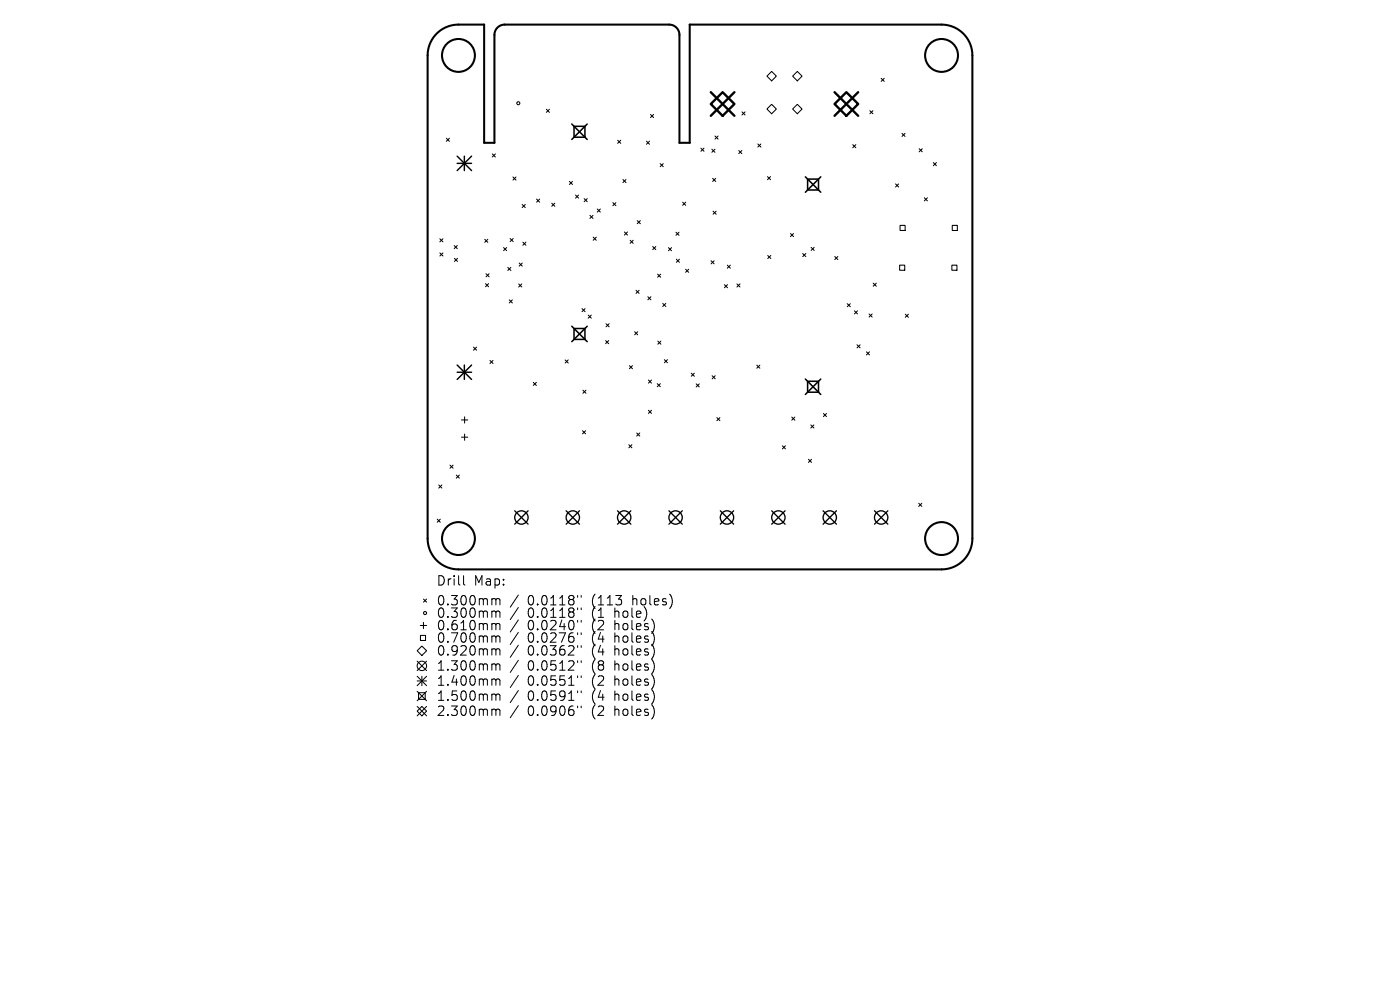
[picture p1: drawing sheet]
<svg xmlns="http://www.w3.org/2000/svg" width="297mm" height="210mm" viewBox="0 0 297 210" stroke-linecap="round" stroke-linejoin="round" font-family="sans-serif">
<defs><g id="words">
<g font-size="2.8">
<text x="92.5" y="124.5">Drill</text>
<text x="100.5" y="124.5">Map:</text>
<text x="92.5" y="128.7">0.300mm</text>
<text x="92.5" y="131.3">0.300mm</text>
<text x="111.9" y="128.7">0.0118&quot;</text>
<text x="111.9" y="131.3">0.0118&quot;</text>
<text x="125.7" y="128.7">(113</text>
<text x="125.7" y="131.3">(1</text>
<text x="130.6" y="131.3">hole)</text>
<text x="134.4" y="128.7">holes)</text>
<text x="92.5" y="134">0.610mm</text>
<text x="92.5" y="136.6">0.700mm</text>
<text x="111.9" y="134">0.0240&quot;</text>
<text x="111.9" y="136.6">0.0276&quot;</text>
<text x="125.7" y="134">(2</text>
<text x="125.7" y="136.6">(4</text>
<text x="130.6" y="134">holes)</text>
<text x="130.6" y="136.6">holes)</text>
<text x="92.5" y="139.4">0.920mm</text>
<text x="92.5" y="142.6">1.300mm</text>
<text x="111.9" y="139.4">0.0362&quot;</text>
<text x="111.9" y="142.6">0.0512&quot;</text>
<text x="125.7" y="139.4">(4</text>
<text x="125.7" y="142.6">(8</text>
<text x="130.6" y="139.4">holes)</text>
<text x="130.6" y="142.6">holes)</text>
<text x="92.5" y="145.8">1.400mm</text>
<text x="92.5" y="149">1.500mm</text>
<text x="111.9" y="145.8">0.0551&quot;</text>
<text x="111.9" y="149">0.0591&quot;</text>
<text x="125.7" y="145.8">(2</text>
<text x="125.7" y="149">(4</text>
<text x="130.6" y="145.8">holes)</text>
<text x="130.6" y="149">holes)</text>
<text x="92.5" y="152.2">2.300mm</text>
<text x="111.9" y="152.2">0.0906&quot;</text>
<text x="125.7" y="152.2">(2</text>
<text x="130.6" y="152.2">holes)</text>
</g>
</g></defs>
<g fill="none" stroke="#000" stroke-width=".44">
<path d="M104.9 7.4v22.9h-2.2v-25.1h-5.4a6.5 6.5 0 0 0-6.6 6.6v102.4a6.5 6.5 0 0 0 6.6 6.6h102.4a6.5 6.5 0 0 0 6.6-6.6v-102.4a6.5 6.5 0 0 0-6.6-6.6h-53.4v25.1h-2.2v-22.9M104.9 7.4a2.18 2.18 0 0 1 2.2-2.2h34.9a2.18 2.18 0 0 1 2.1 2.2"/>
<circle cx="97.3" cy="11.8" r="3.5"/>
<circle cx="199.7" cy="11.8" r="3.5"/>
<circle cx="97.3" cy="114.2" r="3.5"/>
<circle cx="199.7" cy="114.2" r="3.5"/>
</g>
<g fill="none" stroke="#000" stroke-width=".22">
<path d="M162.7 16.2l1-1 1 1-1 1zM168.1 16.2l1.1-1 1 1-1 1zM186.9 16.6l.7 .7M187.6 16.6l-.7 .7M94.7 29.3l.6 .7M95.3 29.3l-.6 .7M104.4 32.6l.7 .7M105.1 32.6l-.7 .7M108.8 37.5l.7 .7M109.5 37.5l-.7 .7M115.9 23.2l.7 .6M116.6 23.2l-.7 .6"/>
<path d="M120.8 38.5l.6 .6M121.4 38.5l-.6 .6M131 29.7l.7 .7M131.7 29.7l-.7 .7M132.1 38.1l.7 .6M132.8 38.1l-.7 .6M137.1 29.9l.7 .7M137.8 29.9l-.7 .7M138 24.3l.7 .6M138.7 24.3l-.7 .6M140.1 34.7l.6 .7M140.7 34.7l-.6 .7"/>
<path d="M148.7 31.4l.6 .7M149.3 31.4l-.6 .7M151 31.7l.7 .6M151.2 37.8l.6 .7M151.7 31.7l-.7 .6M151.7 28.9l.6 .6M151.8 37.8l-.6 .7M152.3 28.9l-.6 .6M156.7 31.9l.7 .7M157.4 31.9l-.7 .7M157.4 23.7l.7 .7M158.1 23.7l-.7 .7"/>
<path d="M160.8 30.5l.6 .7M161.4 30.5l-.6 .7M162.8 37.5l.7 .6M163.5 37.5l-.7 .6M163.7 22.1l1 1-1 1-1-1zM168.1 23.1l1.1-1 1 1-1 1zM180.9 30.7l.7 .6M181.6 30.7l-.7 .6M184.5 23.5l.7 .6M185.2 23.5l-.7 .6M190 39l.6 .7M190.6 39l-.6 .7"/>
<path d="M191.3 28.3l.7 .6M192 28.3l-.7 .6M195 31.5l.7 .7M195.7 31.5l-.7 .7M198 34.5l.7 .6M198.7 34.5l-.7 .6M93.3 50.6l.7 .7M93.3 53.7l.7 .6M94 50.6l-.7 .7M94 53.7l-.7 .6M96.4 52.1l.6 .6M96.4 54.8l.7 .7"/>
<path d="M97 52.1l-.6 .6M97.1 54.8l-.7 .7M102.8 50.8l.7 .6M103.1 58.1l.7 .6M103.5 50.8l-.7 .6M103.8 58.1l-.7 .6M106.8 52.5l.7 .7M107.5 52.5l-.7 .7M107.7 56.7l.7 .7M108.2 50.6l.7 .6M108.4 56.7l-.7 .7M108.9 50.6l-.7 .6"/>
<path d="M110.1 55.8l.7 .7M110.8 43.4l.6 .6M110.8 55.8l-.7 .7M110.9 51.4l.7 .6M111.4 43.4l-.6 .6M111.6 51.4l-.7 .6M113.8 42.2l.7 .7M114.5 42.2l-.7 .7M117 43.1l.7 .7M117.7 43.1l-.7 .7M122.1 41.4l.6 .6M122.7 41.4l-.6 .6"/>
<path d="M123.9 42.1l.7 .7M124.6 42.1l-.7 .7M125.1 45.7l.7 .6M125.8 45.7l-.7 .6M125.8 50.3l.7 .7M126.5 50.3l-.7 .7M126.7 44.3l.7 .7M127.4 44.3l-.7 .7M130 43l.7 .6M130.7 43l-.7 .6M132.5 49.2l.6 .7M133.1 49.2l-.6 .7"/>
<path d="M133.7 51l.6 .6M134.3 51l-.6 .6M135.2 46.8l.6 .7M135.8 46.8l-.6 .7M138.5 52.3l.6 .6M139.1 52.3l-.6 .6M139.5 58.2l.7 .6M140.2 58.2l-.7 .6M141.8 52.5l.7 .7M142.5 52.5l-.7 .7M143.4 49.3l.7 .6M143.5 55l.6 .6"/>
<path d="M144.1 49.3l-.7 .6M144.1 55l-.6 .6M144.8 42.9l.7 .7M145.4 57.1l.7 .7M145.5 42.9l-.7 .7M146.1 57.1l-.7 .7M150.8 55.3l.7 .7M151.3 44.8l.6 .6M151.5 55.3l-.7 .7M151.9 44.8l-.6 .6M154.3 56.2l.6 .7M154.9 56.2l-.6 .7"/>
<path d="M162.9 54.2l.6 .6M163.5 54.2l-.6 .6M167.7 49.5l.6 .7M168.3 49.5l-.6 .7M170.3 53.8l.6 .6M170.9 53.8l-.6 .6M172.1 52.5l.6 .6M172.7 52.5l-.6 .6M177.1 54.4l.6 .7M177.7 54.4l-.6 .7M190.9 56.2h1v1.1h-1zM190.9 47.8h1.1v1.1h-1.1z"/>
<path d="M196.1 42l.6 .6M196.7 42l-.6 .6M201.9 56.2h1.1v1.1h-1.1zM202 47.8h1.1v1.1h-1.1zM100.5 73.6l.6 .7M101.1 73.6l-.6 .7M103 60.2l.7 .6M103.7 60.2l-.7 .6M103.9 76.5l.7 .6M104.6 76.5l-.7 .6M108 63.6l.7 .7M108.7 63.6l-.7 .7"/>
<path d="M110 60.2l.7 .7M110.7 60.2l-.7 .7M119.9 76.3l.6 .7M120.5 76.3l-.6 .7M123.5 65.5l.6 .6M124.1 65.5l-.6 .6M124.8 66.8l.6 .7M125.4 66.8l-.6 .7M128.5 72.3l.6 .6M128.6 68.7l.6 .6M129.1 72.3l-.6 .6M129.2 68.7l-.6 .6"/>
<path d="M133.5 77.6l.7 .6M134.2 77.6l-.7 .6M134.6 70.4l.7 .6M134.9 61.6l.7 .6M135.3 70.4l-.7 .6M135.6 61.6l-.7 .6M137.4 62.9l.7 .7M138.1 62.9l-.7 .7M139.6 72.4l.6 .6M140.2 72.4l-.6 .6M140.6 64.4l.7 .6M140.9 76.3l.7 .6"/>
<path d="M141.3 64.4l-.7 .6M141.6 76.3l-.7 .6M146.6 79.2l.7 .6M147.3 79.2l-.7 .6M151.1 79.7l.6 .7M151.7 79.7l-.6 .7M153.7 60.4l.6 .6M154.3 60.4l-.6 .6M156.3 60.2l.7 .7M157 60.2l-.7 .7M160.5 77.5l.7 .6M161.2 77.5l-.7 .6"/>
<path d="M179.7 64.4l.7 .7M180.4 64.4l-.7 .7M181.3 65.9l.6 .7M181.8 73.1l.7 .7M181.9 65.9l-.6 .7M182.5 73.1l-.7 .7M183.8 74.6l.7 .7M184.4 66.6l.6 .7M184.5 74.6l-.7 .7M185 66.6l-.6 .7M185.2 60.1l.7 .6M185.9 60.1l-.7 .6"/>
<path d="M192.1 66.7l.6 .6M192.7 66.7l-.6 .6M95.5 98.7l.6 .6M96.1 98.7l-.6 .6M97.9 89.1h1.3M97.9 92.7h1.3M98.6 88.4v1.3M98.6 92.1v1.3M113.1 81.1l.7 .7M113.8 81.1l-.7 .7M123.6 91.4l.6 .6M123.7 82.8l.6 .6"/>
<path d="M124.2 91.4l-.6 .6M124.3 82.8l-.6 .6M133.4 94.3l.7 .7M134.1 94.3l-.7 .7M135.1 91.9l.6 .6M135.7 91.9l-.6 .6M137.6 87l.6 .7M137.6 80.6l.6 .7M138.2 87l-.6 .7M138.2 80.6l-.6 .7M139.4 81.4l.7 .6M140.1 81.4l-.7 .6"/>
<path d="M147.7 81.4l.6 .7M148.3 81.4l-.6 .7M152.1 88.6l.6 .6M152.7 88.6l-.6 .6M166 94.6l.6 .6M166.6 94.6l-.6 .6M168 88.5l.6 .6M168.6 88.5l-.6 .6M171.5 97.4l.7 .7M172 90.1l.7 .7M172.2 97.4l-.7 .7M172.7 90.1l-.7 .7"/>
<path d="M174.7 87.7l.6 .7M175.3 87.7l-.6 .7M92.8 110.1l.6 .7M93.1 102.9l.6 .6M93.4 110.1l-.6 .7M93.7 102.9l-.6 .6M96.8 100.8l.7 .6M97.5 100.8l-.7 .6M194.9 106.8l.7 .6M195.6 106.8l-.7 .6M88.5 138.1l1-1 1 1-1 1zM89.2 132.7h1.3"/>
<path d="M89.2 134.8h1.1v1.1h-1.1zM89.8 132v1.3M89.8 127.1l.7 .6M90.5 127.1l-.7 .6M88.5 150.9l1-1 1 1-1 1zM88.5 140.3l2 2M88.5 143.5l2 2M88.5 144.5h2M88.5 146.7l2 2M88.5 149.9l2 2M88.8 146.9h1.4v1.5h-1.4zM89.5 143.5v2"/>
<path d="M90.5 140.3l-2 2M90.5 143.5l-2 2M90.5 146.7l-2 2M90.5 149.9l-2 2"/>
<circle cx="110" cy="21.9" r=".33"/>
<circle cx="90.2" cy="130" r=".33"/>
<circle cx="89.5" cy="141.3" r="1"/>
</g>
<g fill="none" stroke="#000" stroke-width=".28">
<path d="M109.2 108.4l2.8 2.8M112 108.4l-2.8 2.8M120.1 108.4l2.8 2.8M122.9 108.4l-2.8 2.8M131 108.4l2.8 2.8M133.8 108.4l-2.8 2.8M141.9 108.4l2.8 2.8M144.7 108.4l-2.8 2.8M152.8 108.4l2.8 2.8M155.6 108.4l-2.8 2.8M163.7 108.4l2.8 2.8M166.5 108.4l-2.8 2.8"/>
<path d="M174.6 108.4l2.8 2.8M177.4 108.4l-2.8 2.8M185.5 108.4l2.9 2.8M188.4 108.4l-2.9 2.8"/>
<circle cx="110.6" cy="109.8" r="1.42"/>
<circle cx="121.5" cy="109.8" r="1.42"/>
<circle cx="132.4" cy="109.8" r="1.42"/>
<circle cx="143.3" cy="109.8" r="1.42"/>
<circle cx="154.2" cy="109.8" r="1.42"/>
<circle cx="165.1" cy="109.8" r="1.42"/>
<circle cx="176" cy="109.8" r="1.42"/>
<circle cx="186.9" cy="109.8" r="1.42"/>
</g>
<path d="M97 33.1l3 3.1M97 34.7h3M98.5 33.1v3.1M100 33.1l-3 3.1M97 77.4l3 3.1M97 79h3M98.5 77.4v3.1M100 77.4l-3 3.1" fill="none" stroke="#000" stroke-width=".31"/>
<path d="M121.3 26.3l3.3 3.3M121.8 26.8h2.3v2.3h-2.3zM124.6 26.3l-3.3 3.3M170.9 37.5l3.2 3.3M171.3 38h2.3v2.3h-2.3zM174.1 37.5l-3.2 3.3M121.3 69.2l3.3 3.3M121.8 69.7h2.3v2.3h-2.3zM124.6 69.2l-3.3 3.3M170.9 80.4l3.2 3.3M171.3 80.9h2.3v2.3h-2.3zM174.1 80.4l-3.2 3.3" fill="none" stroke="#000" stroke-width=".33"/>
<path d="M150.8 19.6l5 5M155.8 19.6l-5 5M177 19.6l5.1 5M182.1 19.6l-5.1 5M150.8 22.1l2.5-2.5 2.5 2.5-2.5 2.5zM177 22.1l2.6-2.5 2.5 2.5-2.5 2.5z" fill="none" stroke="#000" stroke-width=".5"/>
<g fill="none" stroke="#000" stroke-width=".21">
<path d="M98.3 122.1v1.7l.3 .3M104.6 127h.3l.3 .3M104.6 129.6h.3l.3 .3M104.6 132.3h.3l.3 .3M104.6 134.9h.3l.3 .3M104.6 137.6h.3l.3 .3M105.2 127.3l.3-.3 .5 .1 .1 1.2M105.2 127.3v1M105.2 129.9v1.1M105.2 132.6v1M105.2 135.2v1M105.2 137.9v1.1"/>
<path d="M105.2 129.9l.3-.3 .5 .1 .1 1.3M105.2 132.6l.3-.3 .5 .1 .1 1.2M105.2 135.2l.3-.3 .5 .1 .1 1.2M105.2 137.9l.3-.3 .5 .1 .1 1.3M110 126.2l-1.8 2.6M110 128.9l-1.8 2.5M110 131.5l-1.8 2.6M110 134.1l-1.8 2.6M110 136.9l-1.8 2.5M122.5 126.3v.4M122.5 129v.3M122.5 131.6v.4"/>
<path d="M122.5 134.2v.4M122.5 137v.3M123.3 126.3v.4M123.3 129v.3M123.3 131.6v.4M123.3 134.2v.4M123.3 137v.3M104.6 140.8h.3l.3 .3M104.6 144h.3l.3 .3M104.6 147.2h.3l.3 .3M104.6 150.4h.3l.3 .3M105.2 141.1v1.1"/>
<path d="M105.2 144.3v1.1M105.2 147.5v1.1M105.2 150.7v1.1M105.2 141.1l.3-.3 .5 .1 .1 1.3M105.2 144.3l.3-.3 .5 .1 .1 1.3M105.2 147.5l.3-.3 .5 .1 .1 1.3M105.2 150.7l.3-.3 .5 .1 .1 1.3M110 140.1l-1.8 2.5M110 143.3l-1.8 2.5M110 146.5l-1.8 2.5M110 149.7l-1.8 2.5M122.5 140.2v.3"/>
<path d="M122.5 143.4v.3M122.5 146.6v.3M122.5 149.8v.3M123.3 140.2v.3M123.3 143.4v.3M123.3 146.6v.3M123.3 149.8v.3"/>
</g>
<use href="#words"/>
</svg>
